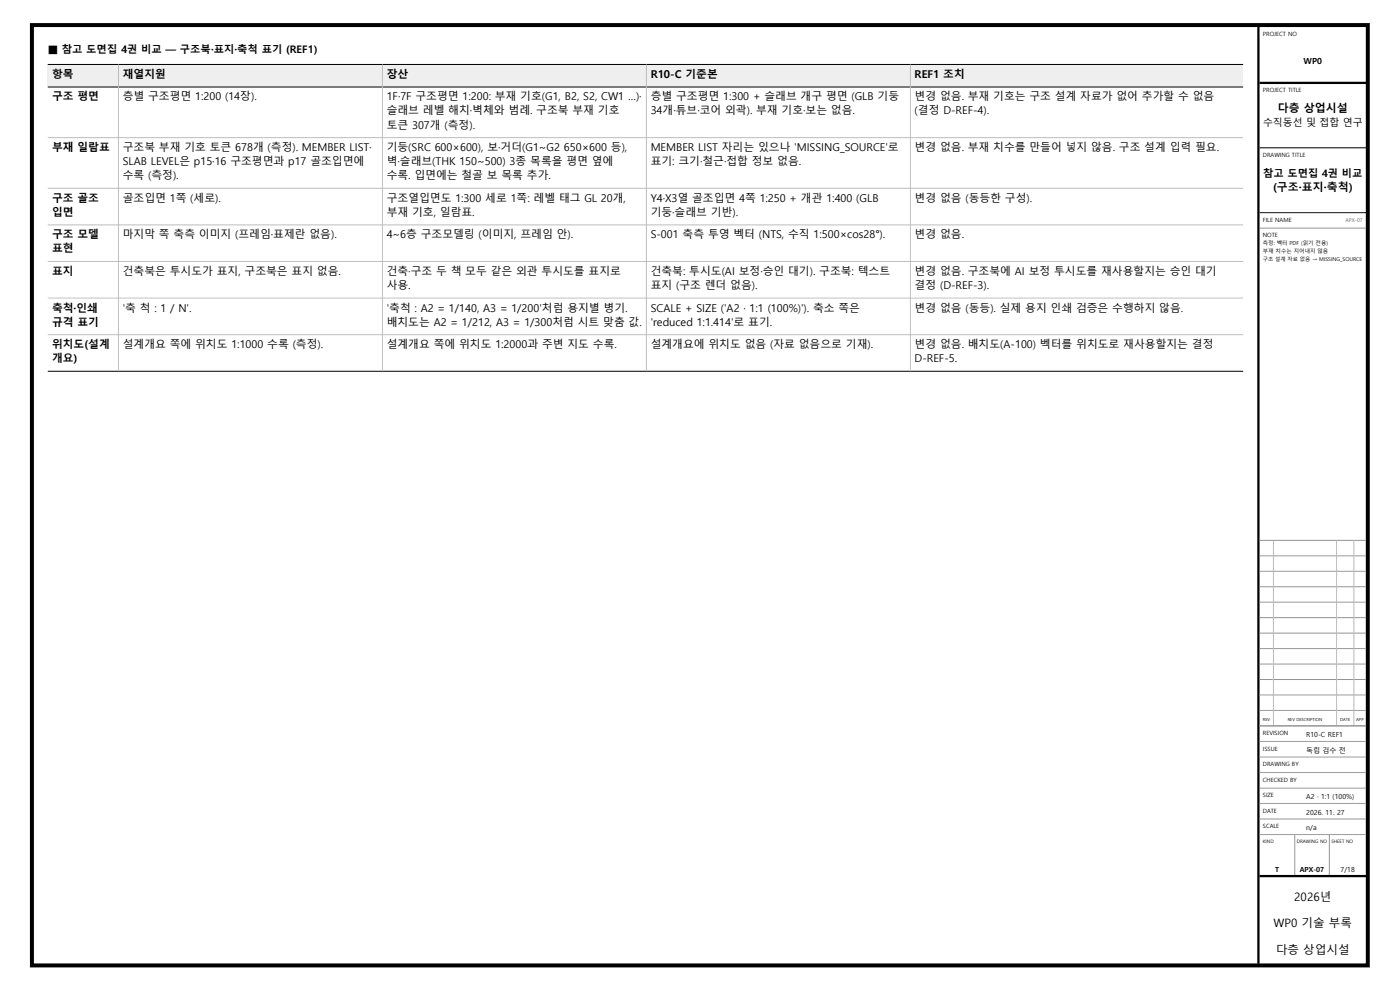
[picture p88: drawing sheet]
<svg xmlns="http://www.w3.org/2000/svg" width="594mm" height="420mm" viewBox="0 0 594 420" stroke-linecap="round" stroke-linejoin="round" font-family="sans-serif">
<defs><g id="words">
<g font-size="4.9">
<text x="549.1" y="382.1">2026년</text>
<text x="540.4" y="393.4">WP0 기술 부록</text>
<text x="541.4" y="404.8">다층 상업시설</text>
</g>
<g font-size="4.7">
<text x="542.2" y="47.7">다층 상업시설</text>
<text x="540.1" y="81">(구조·표지·축척)</text>
</g>
<g font-size="4.6">
<text x="22.1" y="33">항목</text>
<text x="52.1" y="33">재열지원</text>
<text x="164.1" y="33">장산</text>
<text x="276.1" y="33">R10-C 기준본</text>
<text x="388.1" y="33">REF1 조치</text>
<text x="22.1" y="42.6">구조 평면</text>
<text x="52.1" y="42.6">층별 구조평면 1:200 (14장).</text>
<text x="164.1" y="42.6">1F·7F 구조평면 1:200: 부재 기호(G1, B2, S2, CW1 …)·</text>
<text x="276.1" y="42.6">층별 구조평면 1:300 + 슬래브 개구 평면 (GLB 기둥</text>
<text x="388.1" y="42.6">변경 없음. 부재 기호는 구조 설계 자료가 없어 추가할 수 없음</text>
<text x="164.1" y="48.6">슬래브 레벨 해치·벽체와 범례. 구조북 부재 기호</text>
<text x="276.1" y="48.6">34개·튜브·코어 외곽). 부재 기호·보는 없음.</text>
<text x="388.1" y="48.6">(결정 D-REF-4).</text>
<text x="164.1" y="54.5">토큰 307개 (측정).</text>
<text x="22.1" y="64.1">부재 일람표</text>
<text x="52.1" y="64.1">구조북 부재 기호 토큰 678개 (측정). MEMBER LIST·</text>
<text x="164.1" y="64.1">기둥(SRC 600×600), 보·거더(G1~G2 650×600 등),</text>
<text x="276.1" y="64.1">MEMBER LIST 자리는 있으나 'MISSING_SOURCE'로</text>
<text x="388.1" y="64.1">변경 없음. 부재 치수를 만들어 넣지 않음. 구조 설계 입력 필요.</text>
<text x="52.1" y="70.1">SLAB LEVEL은 p15·16 구조평면과 p17 골조입면에</text>
<text x="164.1" y="70.1">벽·슬래브(THK 150~500) 3종 목록을 평면 옆에</text>
<text x="276.1" y="70.1">표기: 크기·철근·접합 정보 없음.</text>
<text x="52.1" y="76">수록 (측정).</text>
<text x="164.1" y="76">수록. 입면에는 철골 보 목록 추가.</text>
<text x="22.1" y="85.6">구조 골조</text>
<text x="52.1" y="85.6">골조입면 1쪽 (세로).</text>
<text x="164.1" y="85.6">구조열입면도 1:300 세로 1쪽: 레벨 태그 GL 20개,</text>
<text x="276.1" y="85.6">Y4·X3열 골조입면 4쪽 1:250 + 개관 1:400 (GLB</text>
<text x="388.1" y="85.6">변경 없음 (동등한 구성).</text>
<text x="22.1" y="91.5">입면</text>
<text x="164.1" y="91.5">부재 기호, 일람표.</text>
<text x="276.1" y="91.5">기둥·슬래브 기반).</text>
<text x="22.1" y="101.1">구조 모델</text>
<text x="52.1" y="101.1">마지막 쪽 축측 이미지 (프레임·표제란 없음).</text>
<text x="164.1" y="101.1">4~6층 구조모델링 (이미지, 프레임 안).</text>
<text x="276.1" y="101.1">S-001 축측 투영 벡터 (NTS, 수직 1:500×cos28°).</text>
<text x="388.1" y="101.1">변경 없음.</text>
<text x="22.1" y="107.1">표현</text>
<text x="22.1" y="116.6">표지</text>
<text x="52.1" y="116.6">건축북은 투시도가 표지, 구조북은 표지 없음.</text>
<text x="164.1" y="116.6">건축·구조 두 책 모두 같은 외관 투시도를 표지로</text>
<text x="276.1" y="116.6">건축북: 투시도(AI 보정·승인 대기). 구조북: 텍스트</text>
<text x="388.1" y="116.6">변경 없음. 구조북에 AI 보정 투시도를 재사용할지는 승인 대기</text>
<text x="164.1" y="122.6">사용.</text>
<text x="276.1" y="122.6">표지 (구조 렌더 없음).</text>
<text x="388.1" y="122.6">결정 (D-REF-3).</text>
<text x="22.1" y="132.2">축척·인쇄</text>
<text x="52.1" y="132.2">'축 척 : 1 / N'.</text>
<text x="164.1" y="132.2">'축척 : A2 = 1/140, A3 = 1/200'처럼 용지별 병기.</text>
<text x="276.1" y="132.2">SCALE + SIZE ('A2 · 1:1 (100%)'). 축소 쪽은</text>
<text x="388.1" y="132.2">변경 없음 (동등). 실제 용지 인쇄 검증은 수행하지 않음.</text>
<text x="22.1" y="138.1">규격 표기</text>
<text x="164.1" y="138.1">배치도는 A2 = 1/212, A3 = 1/300처럼 시트 맞춤 값.</text>
<text x="276.1" y="138.1">'reduced 1:1.414'로 표기.</text>
<text x="22.1" y="147.7">위치도(설계</text>
<text x="52.1" y="147.7">설계개요 쪽에 위치도 1:1000 수록 (측정).</text>
<text x="164.1" y="147.7">설계개요 쪽에 위치도 1:2000과 주변 지도 수록.</text>
<text x="276.1" y="147.7">설계개요에 위치도 없음 (자료 없음으로 기재).</text>
<text x="388.1" y="147.7">변경 없음. 배치도(A-100) 벡터를 위치도로 재사용할지는 결정</text>
<text x="22.1" y="153.6">개요)</text>
<text x="388.1" y="153.6">D-REF-5.</text>
</g>
<g font-size="4.4">
<text x="20.3" y="22.4">■ 참고 도면집 4권 비교 — 구조북·표지·축척 표기 (REF1)</text>
<text x="535.9" y="75.2">참고 도면집 4권 비교</text>
</g>
<text font-size="4.2" x="535.9" y="53.5">수직동선 및 접합 연구</text>
<text font-size="3.5" x="553.1" y="27.1">WP0</text>
<g font-size="3">
<text x="554.2" y="312.7">R10-C REF1</text>
<text x="554.2" y="319.3">독립 검수 전</text>
<text x="554.2" y="339">A2 · 1:1 (100%)</text>
<text x="554.2" y="345.6">2026. 11. 27</text>
<text x="554.2" y="352.2">n/a</text>
<text x="541" y="370">T</text>
<text x="551.5" y="370">APX-07</text>
<text x="568.8" y="370">7/18</text>
</g>
<g font-size="2.5">
<text x="535.8" y="15.3">PROJECT NO</text>
<text x="535.8" y="39.1">PROJECT TITLE</text>
<text x="535.8" y="66.7">DRAWING TITLE</text>
<text x="535.8" y="94.2">FILE NAME</text>
<text x="535.8" y="100.7">NOTE</text>
<text x="535.8" y="311.9">REVISION</text>
<text x="535.8" y="318.5">ISSUE</text>
<text x="535.8" y="325.1">DRAWING BY</text>
<text x="535.8" y="331.7">CHECKED BY</text>
<text x="535.8" y="338.3">SIZE</text>
<text x="535.8" y="344.8">DATE</text>
<text x="535.8" y="351.4">SCALE</text>
</g>
<g font-size="2.3">
<text x="535.8" y="103.8">측정: 벡터 PDF (읽기 전용)</text>
<text x="535.8" y="107.3">부재 치수는 지어내지 않음</text>
</g>
<text font-size="2.2" fill="#5e6366" x="570.8" y="94.2">APX-07</text>
<text font-size="2.2" x="535.8" y="110.7">구조 설계 자료 없음 → MISSING_SOURCE</text>
<g font-size="2">
<text x="535.8" y="357.6">KIND</text>
<text x="550.2" y="357.6">DRAWING NO</text>
<text x="564.9" y="357.6">SHEET NO</text>
</g>
<g font-size="1.8">
<text x="535.8" y="306">REV</text>
<text x="546.3" y="306">REV DESCRIPTION</text>
<text x="568.6" y="306">DATE</text>
<text x="575.4" y="306">APP</text>
</g>
</g></defs>
<path d="M13.6 10.6h566.7v399h-566.7z" fill="none" stroke="#000" stroke-width="1.7" stroke-linecap="butt"/>
<path d="M533.9 11.3v397.6M534.4 35.2h45.2M534.4 371.7h45.2" fill="none" stroke="#000" stroke-width=".97" stroke-linecap="butt"/>
<path d="M534.4 62.7h45.2M534.4 90.2h45.2" fill="none" stroke="#000" stroke-width=".42"/>
<g fill="none" stroke="#989898" stroke-width=".42">
<path d="M534.4 96.8h45.2M534.4 229.2h45.2M534.4 235.8h45.2M534.4 242.4h45.2M534.4 248.9h45.2M534.4 255.5h45.2M534.4 262h45.2M534.4 268.6h45.2M534.4 275.2h45.2M534.4 281.7h45.2M534.4 288.3h45.2M534.4 294.8h45.2"/>
<path d="M534.4 301.4h45.2M534.4 308h45.2M534.4 314.6h45.2M534.4 321.2h45.2M534.4 327.8h45.2M534.4 334.4h45.2M534.4 340.9h45.2M534.4 347.5h45.2M534.4 354.1h45.2M549.3 354.1v17.2M564 354.1v17.2"/>
</g>
<path d="M540.3 229.2v78.8M567.1 229.2v78.8M574.4 229.2v78.8" fill="none" stroke="#bababa" stroke-width=".42"/>
<path d="M20.3 27.4h507.1v9.5h-507.1z" fill="#edf0f0"/>
<path d="M20.3 36.9h507.1M20.3 27.4h507.1M20.3 157.5h507.1" fill="none" stroke="#000" stroke-width=".42"/>
<path d="M50.3 27.4v130.1M162.3 27.4v130.1M274.3 27.4v130.1M386.3 27.4v130.1M20.3 58.4h507.1M20.3 79.9h507.1M20.3 95.4h507.1M20.3 110.9h507.1M20.3 126.5h507.1M20.3 142h507.1" fill="none" stroke="#babfbf" stroke-width=".42"/>
<use href="#words"/>
</svg>
